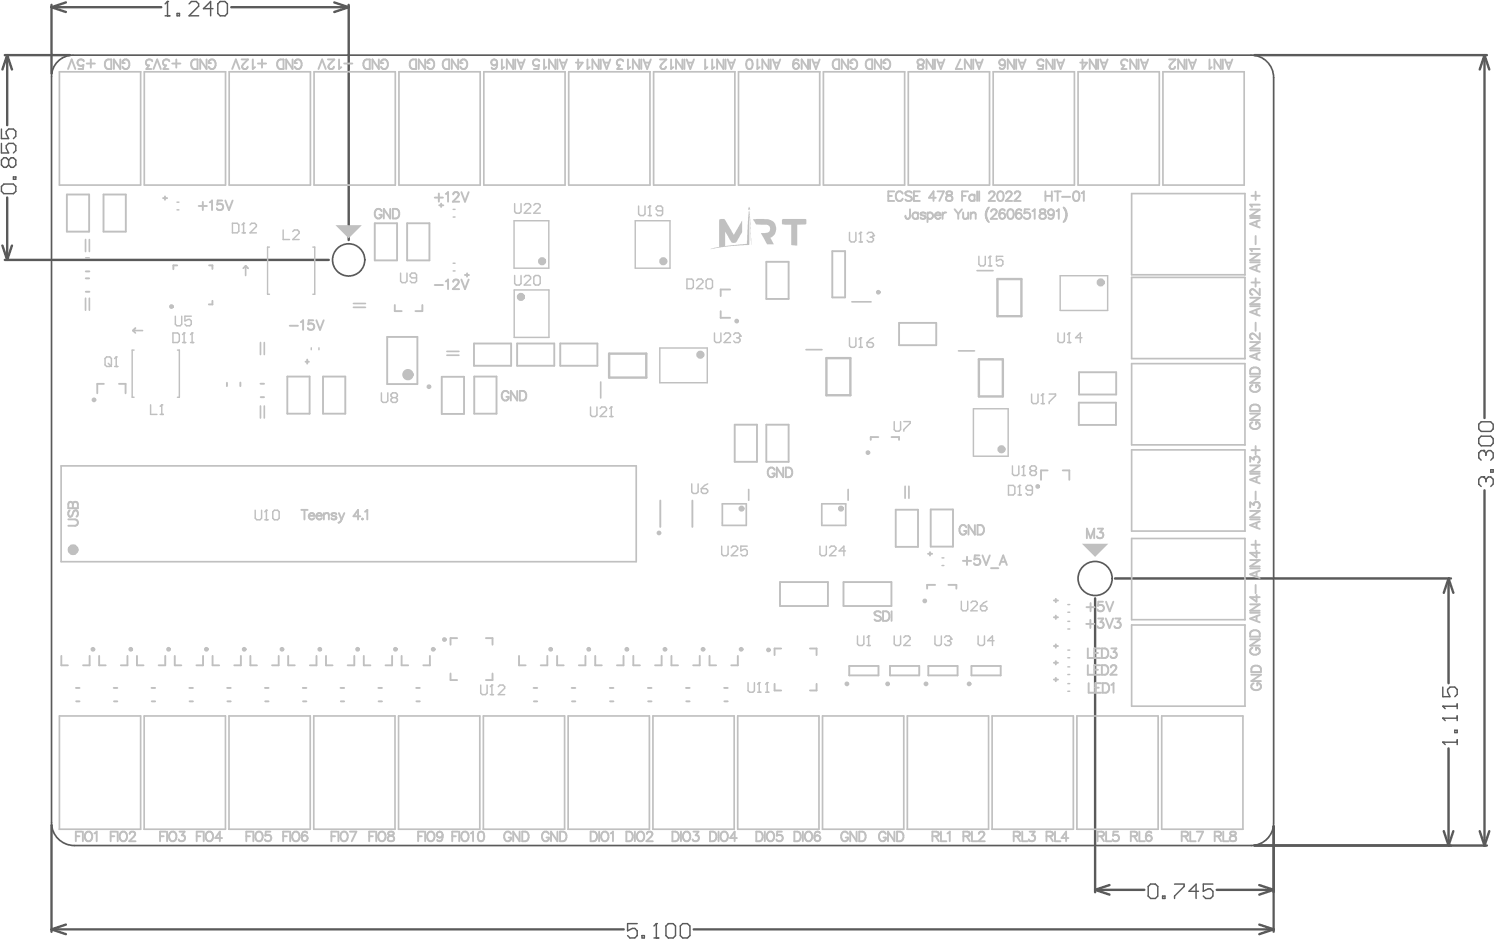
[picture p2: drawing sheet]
<svg xmlns="http://www.w3.org/2000/svg" width="528mm" height="332mm" viewBox="0 0 528 332" stroke-linecap="round" stroke-linejoin="round" font-family="sans-serif">
<g fill="none" stroke="#5a5a5a" stroke-width=".85">
<path d="M1.7 19.4h22.9M2.5 19.4l1.7 5.1M2.5 19.4l-1.7 5.1M2.5 19.4v24.8M18.2 2.5l5 1.7M18.2 2.5h38.7M18.2 1.7v24.2M23.2 .9l-5 1.6M81.6 2.5h41.4M117.9 .9l5.1 1.6M123 2.5l-5.1 1.7M123 1.7v83"/>
<path d="M442.5 19.4h82M523.7 19.4l1.7 5.1M523.7 19.4l-1.7 5.1M523.7 19.4v128.1M2.5 69.7v22M.8 86.6l1.7 5.1M1.7 91.7h114.3M4.2 86.6l-1.7 5.1M523.7 173v125.3M386.3 211.1v103.7M393.3 204.1h118.6M511 204.1l1.7 5"/>
<path d="M511 204.1l-1.7 5M511 204.1v36.9M511 264v34.3M18.2 291.1v37.6M442.5 298.3h82M449.3 291.5v37.2M509.3 293.2l1.7 5.1M512.7 293.2l-1.7 5.1M522 293.2l1.7 5.1M525.4 293.2l-1.7 5.1M386.3 313.9l5.1 1.7M386.3 313.9h17.4"/>
<path d="M391.4 312.2l-5.1 1.7M429.2 313.9h20.1M444.2 312.2l5.1 1.7M449.3 313.9l-5.1 1.7M18.2 327.9l5 1.7M18.2 327.9h201.9M23.2 326.2l-5 1.7M244.7 327.9h204.6M444.2 326.2l5.1 1.7M449.3 327.9l-5.1 1.7"/>
</g>
<path d="M58.2 5.6h1.7M59.1 .5v5.1M.5 45.5v3.4h2.5l-.8-1.7v-.8l.8-.9h1.7l.9 .9v1.7l-.9 .8M.5 50.6v3.4h2.5l-.8-1.7v-.9l.8-.8h1.7l.9 .8v1.7l-.9 .9M3 56.5l-.8-.8h-.8l-.9 .8v1.7l.9 .8h.8l.8-.8M3 56.5l.9-.8h.8l.9 .8v1.7l-.9 .8h-.8l-.9-.8M3 56.5v1.7M.5 65.8l.9-.9h3.3l.9 .9v1.7l-.9 .8h-3.3l-.9-.8zM4.7 62.4h.9v.9h-.9z" fill="none" stroke="#5a5a5a" stroke-width=".51"/>
<circle cx="59.1" cy=".5" r=".25" fill="#5a5a5a"/>
<path d="M59.1 .5l-.9 .9M62.5 4.7h.8v.9h-.8zM66.7 1.4l.8-.9h1.7l.9 .9v.8l-3.4 3.4h3.4M75.2 3.1h-3.4l2.5-2.6v5.1M76.8 1.4l.9-.9h1.7l.8 .9v3.3l-.8 .9h-1.7l-.9-.9zM509 261.8h5.1M514.1 261v1.7M405.1 312.7l.8-.8h1.7l.8 .8v3.4l-.8 .9h-1.7l-.8-.9zM410.1 316.1h.9v.9h-.9zM414.4 311.9h3.3v.8l-3.3 3.4v.9M422.8 314.4h-3.4l2.6-2.5v5.1M427.9 311.9h-3.4v2.5l1.7-.8h.8l.9 .8v1.7l-.9 .9h-1.7l-.8-.9" fill="none" stroke="#5a5a5a" stroke-width=".51"/>
<circle cx="509" cy="261.8" r=".25" fill="#5a5a5a"/>
<path d="M509 253.4h5.1M513.2 257.6h.9v.8h-.9zM514.1 252.5v1.7M509 261.8l.8 .9" fill="none" stroke="#5a5a5a" stroke-width=".51"/>
<circle cx="509" cy="253.4" r=".25" fill="#5a5a5a"/>
<path d="M509 253.4l.8 .8M509 249.2h5.1M514.1 248.3v1.7" fill="none" stroke="#5a5a5a" stroke-width=".51"/>
<circle cx="509" cy="249.2" r=".25" fill="#5a5a5a"/>
<path d="M523.4 168.2h-.9l-.8 .9v1.7l.8 .8M509 249.2l.8 .8M509 242.4v3.4h2.5l-.8-1.7v-.9l.8-.8h1.7l.9 .8v1.7l-.9 .9" fill="none" stroke="#5a5a5a" stroke-width=".51"/>
<circle cx="523.4" cy="168.2" r=".25" fill="#5a5a5a"/>
<path d="M523.4 159h-.9l-.8 .8v1.7l.8 .8M523.4 168.2l.8 .9M524.2 169.1v.8M524.2 169.1l.9-.9h.8l.8 .9v1.7l-.8 .8M525.9 165.7h.8v.9h-.8z" fill="none" stroke="#5a5a5a" stroke-width=".51"/>
<circle cx="523.4" cy="159" r=".25" fill="#5a5a5a"/>
<path d="M521.7 149.7l.8-.9h3.4l.8 .9v1.6l-.8 .9h-3.4l-.8-.9zM521.7 154.7l.8-.8h3.4l.8 .8v1.7l-.8 .9h-3.4l-.8-.9zM523.4 159l.8 .8M524.2 159.8v.8M524.2 159.8l.9-.8h.8l.8 .8v1.7l-.8 .8M224.8 325.8h-3.4v2.6l1.7-.9h.8l.9 .9v1.7l-.9 .8h-1.7l-.8-.8M226.5 330.1h.8v.8h-.8zM230.7 330.9h1.7M231.5 325.8v5.1" fill="none" stroke="#5a5a5a" stroke-width=".51"/>
<circle cx="231.5" cy="325.8" r=".25" fill="#5a5a5a"/>
<path d="M231.5 325.8l-.8 .9M234.9 326.7l.9-.9h1.7l.8 .9v3.4l-.8 .8h-1.7l-.9-.8zM240 326.7l.8-.9h1.7l.9 .9v3.4l-.9 .8h-1.7l-.8-.8z" fill="none" stroke="#5a5a5a" stroke-width=".51"/>
<g fill="none" stroke="#5a5a5a" stroke-width=".59">
<path d="M20 22.1a7.6 7.6 0 0 1 5.8-2.7h415.6a7.9 7.9 0 0 1 7.9 8v263a7.9 7.9 0 0 1-7.9 7.9h-415.2a8 8 0 0 1-8-8v-263.2a7.6 7.6 0 0 1 1.8-5z"/>
<circle cx="123" cy="91.7" r="5.7"/>
<circle cx="386.3" cy="204.1" r="6"/>
</g>
<g fill="#c0c0c0">
<path d="M118.4 79.4h9.2l-4.6 4.7z"/>
<path d="M381.7 191.8h9.3l-4.7 4.7z"/>
</g>
<g fill="none" stroke="#c0c0c0" stroke-width=".59">
<path d="M21 25.3h28.6v40h-28.6zM50.9 25.3h28.7v40h-28.7zM79.6 25.3h.1M80.8 25.3h28.7v40h-28.7zM109.5 25.3h.1M110.8 25.3h28.7v40h-28.7zM139.5 25.3h-.1M140.7 25.3h28.7v40h-28.7zM169.4 25.3h.1M170.7 25.3h28.6v40h-28.6zM199.3 25.3h.1M200.6 25.3h28.7v40h-28.7z"/>
<path d="M229.3 25.3h.1M230.6 25.3h28.6v40h-28.6zM259.2 25.3h.1M260.5 25.3h28.7v40h-28.7zM289.2 25.3h.1M290.5 25.3h28.6v40h-28.6zM320.4 25.3h28.7v40h-28.7zM349.1 25.3h.1M350.4 25.3h28.6v40h-28.6zM379 25.3h.1M380.3 25.3h28.7v40h-28.7zM409 25.3h.1"/>
<path d="M410.3 25.3h28.6v40h-28.6zM438.9 25.3h.1M399.2 68.3h40v28.6h-40zM30.2 84.5v4.2M31.5 84.5v4.2M86.6 93.8v3.4M86.6 93.8l.9 .8M86.6 93.8l-.8 .8M344.7 95.5h5.6M399.2 97.9h40v28.6h-40zM439.2 96.9h.1M30.2 105.2v4.2"/>
<path d="M31.5 105.2v4.2M46.9 116.6l.9 .9M46.9 116.6h3.4M47.8 115.8l-.9 .8M124.7 107.1h4.2M124.7 108.4h4.2M300.5 106.5h6.8M91.9 120.8v4.3M93.2 120.8v4.3M157.7 125.3h4.2M157.7 124h4.2M211.9 134.8v5.6"/>
<path d="M284.4 123.4h5.6M338.1 123.8h5.7M399.2 128.3h40v28.6h-40zM439.2 126.5h.1M91.9 143.2v4.3M93.2 143.2v4.3M399.2 158.7h40v28.6l-40 .1zM439.2 156.9h.1M21.6 164.4h202.8v33.8h-202.8zM254.8 177.7h8.5v7.6h-8.5zM264.1 172.7v3.8M289.9 177.7h8.5v7.6h-8.5z"/>
<path d="M299.2 172.7v3.8M319.3 171.5v4.3M320.6 171.5v4.3M399.2 190h40v28.6h-40zM439.2 187.3v.1M439.2 218.6h.1M399.2 220.5h40v28.6h-40zM21 252.6h28.6v39.9h-28.6zM50.9 252.6h28.6v39.9h-28.6zM80.8 252.6h28.6v39.9h-28.6zM110.7 252.6h28.7v39.9h-28.7zM140.6 252.6h28.7v39.9h-28.7z"/>
<path d="M170.5 252.6h28.7v39.9h-28.7zM200.4 252.6h28.7v39.9h-28.7zM230.3 252.6h28.7v39.9h-28.6zM260.3 252.6h28.6v39.9h-28.6zM290.2 252.6h28.6v39.9h-28.6zM320.1 252.6h28.6v39.9h-28.6zM350 252.6h28.7v39.9h-28.7zM379.9 252.6h28.7v39.9h-28.7zM409.8 252.6h28.7v39.9h-28.7zM439.2 249.1h.1M21 292.5h.1M50.9 292.5h.1"/>
<path d="M80.8 292.5h.1M110.7 292.5h.1M140.6 292.5h.1M200.4 292.5h.1M230.4 292.5h-.1M260.3 292.5h.1M290.2 292.5h.1M320.1 292.5h.1M379.9 292.5h.1M409.8 292.5h.1"/>
</g>
<g fill="none" stroke="#c0c0c0" stroke-width=".67">
<path d="M23.6 68.6h7.8v13.1h-7.8zM36.5 68.6h7.9v13.1h-7.9zM132.2 78.8h7.9v13.1h-7.9zM143.6 78.8h7.9v13.1h-7.9zM270.3 92.4h7.9v13.1h-7.9zM293.6 88.6h4.5v16.3h-4.5zM136.6 118.9h10.6v16.6h-10.6zM139.3 107.6v2.2h2.4M149 107.6v2.2h-2.4M254.2 109.8v2.3h3.4M257.6 102.1h-3.4v2.4M317.2 113.9h13.1v7.9h-13.1z"/>
<path d="M36.6 135.4h-2.3v3.3M42 135.4h2.3v3.3M101.4 132.8h7.8v13.1h-7.8zM114 132.8h7.8v13.1h-7.8zM155.8 132.9h7.9v13.1h-7.9zM167.2 121.2h13.1v7.8h-13.1zM167.3 132.8h7.9v13.1h-7.9zM182.4 121.2h13.1v7.8h-13.1zM197.6 121.2h13.1v7.8h-13.1zM380.7 131.3h13.1v7.9h-13.1zM259.2 149.8h7.8v13.1h-7.8zM270.3 149.8h7.9v13.1h-7.9z"/>
<path d="M309.8 154.2h-2.6v1M314.5 154.2h2.7v1M380.6 142.1h13.1v7.8h-13.1zM232.9 176.6v9.3M244.3 176.6v9.3M316 179.8h7.9v13.1h-7.9zM328.3 179.7h7.9v13.1h-7.9zM369.6 165.9h-2.4v3.4M374.9 165.9h2.3v3.4M275.2 205.3h16.9v8.5h-16.9zM297.6 205.3h16.9v8.5h-16.9zM329.9 206.3h-2.8v1.4"/>
<path d="M334.6 206.3h2.8v1.4M21.6 231.4v3.3h2.4M31.6 231.4v3.3h-2.3M35 231.4v3.3h2.3M45 231.4v3.3h-2.4M48.3 231.4v3.3h2.3M58.3 231.4v3.3h-2.3M61.7 231.4v3.3h2.3M71.6 231.4v3.3h-2.3M75 231.4v3.3h2.3M85 231.4v3.3h-2.4M88.3 231.4v3.3h2.4"/>
<path d="M98.3 231.4v3.3h-2.3M101.7 231.4v3.3h2.3M111.6 231.4v3.3h-2.3M115 231.4v3.3h2.3M125 231.4v3.3h-2.3M128.3 231.4v3.3h2.4M138.3 231.4v3.3h-2.3M141.7 231.4v3.3h2.3M151.7 231.4v3.3h-2.4M158.9 237.6v2.3h2.4M161.3 225.1h-2.4v2.3M171.4 225.1h2.3v2.3"/>
<path d="M173.7 237.6v2.3h-2.3M183.1 231.4v3.3h2.3M193.1 231.4v3.3h-2.3M196.5 231.4v3.3h2.4M206.5 231.4v3.3h-2.3M210 231.4v3.3h2.3M220 231.4v3.3h-2.4M223.4 231.4v3.3h2.4M233.4 231.4v3.3h-2.3M236.9 231.4v3.3h2.3M246.9 231.4v3.3h-2.4M250.3 231.4v3.3h2.3"/>
<path d="M260.3 231.4v3.3h-2.3M275.6 228.8h-2.3v2.3M285.7 228.8h2.4v2.3M299.6 234.9h10.3v3.4h-10.3zM314 234.9h10.3v3.4h-10.3zM327.5 234.9h10.3v3.4h-10.3zM342.7 234.9h10.3v3.4h-10.3zM273.3 241.3v2.3h2.3M288.1 241.3v2.3h-2.4"/>
</g>
<path d="M351.9 98.5h8.4v13h-8.4zM214.9 124.8h13.1v8.4h-13.1zM291.5 126.3h8.5v13.1h-8.5zM345.3 126.8h8.5v13.1h-8.5z" fill="none" stroke="#c0c0c0" stroke-width=".85"/>
<g fill="none" stroke="#c0c0c0" stroke-width=".51">
<path d="M62.4 74h.7M62.4 71.3h.7M159.9 73.9h.6M159.9 76.6h.6M181.3 77.9h12.3v16.7h-12.3zM224.1 77.9h12.3v16.7h-12.3zM95.1 87.2h-.7v16.6h.7M110.4 87.2h.6v16.6h-.6M159.9 95.6h.6M159.9 92.9h.6M374 97.3h16.8v12.2h-16.8zM181.4 102.3h12.3v16.7h-12.3z"/>
<path d="M47.3 123.5h-.7v16.6h.7M62.6 123.5h.7v16.6h-.7M109.8 122.7v.7M112.5 122.7v.7M232.8 122.8h16.7v12.2h-16.7zM343.4 144.2h12.3v16.7h-12.3zM332.3 199.5h.7M332.3 196.8h.7M376.7 219.2h.7M376.7 216h.7M376.7 213.3h.7M376.7 221.9h.7"/>
<path d="M376.7 238h.7M376.7 235.3h.7M376.7 232h.7M376.7 229.3h.7M376.7 243.9h.7M376.7 241.2h.7"/>
</g>
<g fill="none" stroke="#c0c0c0" stroke-width=".68">
<path d="M57.5 69.9h1.5M58.2 69.3v1.2M134.6 74.5a1.24 1.24 0 0 0-1.4-.8 1.24 1.24 0 0 0-1 1.3 1.48 1.48 0 0 0 .3 1.6 1.48 1.48 0 0 0 1.6 .3l.5-.6v-.5h-.8M137.7 73.7v3.4l-2.3-3.4v3.4M138.6 73.7h1.1a1.8 1.8 0 0 1 1.2 1.7 1.8 1.8 0 0 1-1.2 1.7h-1.1zM154.9 72.4h1.5M155.6 71.8v1.2M30.3 91h1.1M30.3 95.7h1.2M30.3 98.2h1.1M62.5 93.6h-1.3v1.4M73.8 93.6h1.1v1.3"/>
<path d="M164 97h1.4M164.8 96.4v1.2M30.3 102.9h1.2M74.9 106.1v1.3h-1.2M80.1 135v1.2M84.8 135v1.2M91.9 135.4h1.3M107.8 127.6h1.2M108.4 126.9v1.4M179.4 138.7a1.24 1.24 0 0 0-1.4-.8 1.24 1.24 0 0 0-1 1.3 1.48 1.48 0 0 0 .3 1.6 1.48 1.48 0 0 0 1.6 .3l.5-.6v-.5h-.8M182.5 137.9v3.4l-2.3-3.4v3.4M183.4 137.9h1.1a1.8 1.8 0 0 1 1.2 1.7 1.8 1.8 0 0 1-1.2 1.7h-1.1z"/>
<path d="M92 140.1h1.2M273.3 165.8a1.24 1.24 0 0 0-1.5-.9 1.24 1.24 0 0 0-.9 1.3 1.48 1.48 0 0 0 .3 1.6 1.48 1.48 0 0 0 1.6 .4l.5-.7v-.5h-.8M276.3 165v3.3l-2.3-3.3v3.3M277.2 165h1.2a1.8 1.8 0 0 1 1.1 1.6 1.8 1.8 0 0 1-1.1 1.7h-1.2zM327.4 195.4h1.4M328.1 194.8v1.2M340.9 186a1.24 1.24 0 0 0-1.4-.8 1.24 1.24 0 0 0-1 1.3 1.48 1.48 0 0 0 .3 1.6 1.48 1.48 0 0 0 1.6 .3l.5-.6v-.5h-.8M343.9 185.2v3.4l-2.2-3.4v3.4M344.9 185.2h1.1a1.8 1.8 0 0 1 1.2 1.7 1.8 1.8 0 0 1-1.2 1.7h-1.1zM371.8 217.8h1.4M371.8 211.8h1.4M372.5 211.3v1.1"/>
<path d="M372.5 217.2v1.2M371.8 239.7h1.4M371.8 233.8h1.4M371.8 227.9h1.4M372.5 227.3v1.2M372.5 233.2v1.2M372.5 239.1v1.2M26.8 242.7h1.3M26.9 247.4h1.2M40.1 242.7h1.3M40.2 247.4h1.2M53.5 242.7h1.2"/>
<path d="M53.5 247.4h1.2M66.8 242.7h1.3M66.9 247.4h1.2M80.1 242.7h1.3M80.2 247.4h1.2M93.5 242.7h1.2M93.6 247.4h1.1M106.8 242.7h1.3M106.9 247.4h1.2M120.2 242.7h1.2M120.2 247.4h1.2M133.5 242.7h1.3"/>
<path d="M133.6 247.4h1.2M146.8 242.7h1.3M146.9 247.4h1.2M188.2 242.7h1.3M188.3 247.4h1.2M201.7 242.7h1.3M201.8 247.4h1.2M215.1 242.7h1.3M215.2 247.4h1.2M228.6 242.7h1.2M228.7 247.4h1.1M242 242.7h1.3"/>
<path d="M242.1 247.4h1.2M255.5 242.7h1.2M255.5 247.4h1.2"/>
</g>
<path d="M264.3 72.9l.4 1.1h-.8zM265.6 77.3h4.8a3.4 3.4 0 0 1 3.4 2.7 3.4 3.4 0 0 1-1.8 3.8l-.2 .2 1.3 2.2h-2.5l-2.2-4h.9a1.88 1.88 0 0 0 2.3-1.1 1.46 1.46 0 0 0-.3-1.5 1.46 1.46 0 0 0-1.6-.3l-3-.1zM253.8 77.4l1.7-.2 .3 .4 3 5.2 3-5v4l-1.7 3a1.37 1.37 0 0 1-1.4 .9 1.37 1.37 0 0 1-1.2-1.1l-1.7-2.9v4.1a.63 .63 0 0 0 0 .8 .63 .63 0 0 0 .9 .1l6.8-.7 .4-9.3 .4-2.3 .5 4 .2 8-.7-10.6v10.6l-7.4 .5-6.3 1 3.1-.8zM275.9 77.4l8.3-.2 .3 .3v1.4l-.3 .3-2.9 .1v7.3l-2.2-.1v-7.2l-2.5-.1a.86 .86 0 0 1-.8-.4 .86 .86 0 0 1 0-1z" fill="#c0c0c0"/>
<g fill="none" stroke="#c0c0c0" stroke-width=".68">
<path d="M24 24.3l1.3-3.3 1.3 3.3M29.6 21.6a1.19 1.19 0 0 0-1.8-.5 1.19 1.19 0 0 0-.2 1.8 1.19 1.19 0 0 0 1.8 0l-.1 1.4h-1.6M30.6 22.4h2.9M32 21v2.9M37.3 21.4l.8-.4h1.2v3.3h-1.2a1.84 1.84 0 0 1-.8-2.9zM42.4 21v3.3l-2.2-3.3v3.3M44 22.3h-.8a1.22 1.22 0 0 1 1.2-1.4 1.22 1.22 0 0 1 1.2 1.4 1.48 1.48 0 0 1-.3 1.6 1.48 1.48 0 0 1-1.6 .3l-.5-.7M53.7 21.6a1.13 1.13 0 0 0-1.9-.4 1.13 1.13 0 0 0 .8 1.9l-1 1.2h1.8M54.2 24.3l1.3-3.3 1.2 3.3M59.8 21.6a1.13 1.13 0 0 0-2-.4 1.13 1.13 0 0 0 .8 1.9l-.9 1.2h1.7M60.7 22.4h2.9M62.2 21v2.9"/>
<path d="M67.8 21.4l.8-.4h1.1v3.3h-1.1a1.84 1.84 0 0 1-.8-2.9zM72.9 21v3.3l-2.3-3.3v3.3M74.5 22.3h-.9a1.22 1.22 0 0 1 1.3-1.4 1.22 1.22 0 0 1 1.2 1.4 1.48 1.48 0 0 1-.4 1.6 1.48 1.48 0 0 1-1.6 .3l-.5-.7M81.9 24.3l1.3-3.3 1.3 3.3M85.3 21h2.2l-1.6 1.6a1.02 1.02 0 0 0-.2 1.6l1 .1 .6-.8M89.2 21v3.3l.8-.6M91 22.4h2.9M92.4 21v2.9M98.1 21.4l.8-.4h1.1v3.3h-1.1a1.84 1.84 0 0 1-.8-2.9zM103.2 21v3.3l-2.2-3.3v3.3M104.8 22.3h-.8a1.22 1.22 0 0 1 1.2-1.4 1.22 1.22 0 0 1 1.2 1.4 1.48 1.48 0 0 1-.3 1.6 1.48 1.48 0 0 1-1.6 .3l-.5-.7M112.4 24.3l1.2-3.3 1.3 3.3"/>
<path d="M115.7 21h2.2l-1.6 1.6a1.02 1.02 0 0 0-.1 1.6l.9 .1 .7-.8M119.6 21v3.3l.8-.6M121.4 22.4h2.9M128.5 21.4l.8-.4h1.2v3.3h-1.2a1.84 1.84 0 0 1-.8-2.9zM133.6 21v3.3l-2.2-3.3v3.3M135.2 22.3h-.8a1.22 1.22 0 0 1 1.2-1.4 1.22 1.22 0 0 1 1.2 1.4 1.48 1.48 0 0 1-.3 1.6 1.48 1.48 0 0 1-1.6 .3l-.5-.7M144.9 21.4l.8-.4h1.1v3.3h-1.1a1.84 1.84 0 0 1-.8-2.9zM150 21v3.3l-2.3-3.3v3.3M151.6 22.3h-.8a1.22 1.22 0 0 1 1.2-1.4 1.22 1.22 0 0 1 1.2 1.4 1.48 1.48 0 0 1-.3 1.6 1.48 1.48 0 0 1-1.7 .3l-.4-.7M156.5 21.4l.8-.4h1.1v3.3h-1.1a1.84 1.84 0 0 1-.8-2.9zM161.6 21v3.3l-2.2-3.3v3.3M163.2 22.3h-.8a1.22 1.22 0 0 1 1.2-1.4 1.22 1.22 0 0 1 1.2 1.4 1.48 1.48 0 0 1-.3 1.6 1.48 1.48 0 0 1-1.6 .3l-.5-.7"/>
<path d="M175.4 22.1a1.59 1.59 0 0 1-1.3 2.2l-.7-.4M177 21v3.3l.9-.6M181 21v3.3l-2.2-3.3v3.3M181.8 21v3.3M182.5 21l1.3 3.3 1.3-3.3M183 22.1h1.6M190.3 21.6a1.19 1.19 0 0 0-1.8-.5 1.19 1.19 0 0 0-.2 1.8 1.19 1.19 0 0 0 1.8 0l-.2 1.4h-1.6M191.9 21v3.3l.8-.6M195.9 21v3.3l-2.2-3.3v3.3M196.6 21v3.3M197.4 21l1.3 3.3 1.3-3.3M197.9 22.1h1.6"/>
<path d="M204 21v3.3l1.6-2.2h-2.5M207.2 21v3.3l.8-.6M211.2 21v3.3l-2.2-3.3v3.3M211.9 21v3.3M212.7 21l1.3 3.3 1.3-3.3M213.2 22.1h1.6M219.9 21.6a1.13 1.13 0 0 0-2-.4 1.13 1.13 0 0 0 .8 1.9l-.9 1.2h1.7M221.5 21v3.3l.8-.6M225.5 21v3.3l-2.2-3.3v3.3M226.2 21v3.3M227 21l1.3 3.3 1.3-3.3M227.5 22.1h1.6"/>
<path d="M232.8 21h2.3l-1.6 1.6a1.02 1.02 0 0 0-.2 1.6l1 .1 .6-.8M236.7 21v3.3l.9-.6M240.7 21v3.3l-2.2-3.3v3.3M241.4 21v3.3M242.2 21l1.3 3.3 1.3-3.3M242.7 22.1h1.6M248.8 21v3.3l.8-.6M251.2 21v3.3l.8-.6M255.2 21v3.3l-2.2-3.3v3.3M255.9 21v3.3M256.7 21l1.3 3.3 1.3-3.3M257.2 22.1h1.6"/>
<path d="M263.7 21.1a1.1 1.1 0 0 1 1.6 .5 2.79 2.79 0 0 1-.3 2.6 1.1 1.1 0 0 1-1.6-.5 2.79 2.79 0 0 1 .3-2.6zM267.2 21v3.3l.8-.6M271.2 21v3.3l-2.3-3.3v3.3M271.9 21v3.3M272.7 21l1.3 3.3 1.2-3.3M273.2 22.1h1.6M281.7 21.4a1 1 0 0 0-1.4-.3l-.4 .5-.1 1.6M285.1 21v3.3l-2.3-3.3v3.3M285.8 21v3.3M286.6 21l1.3 3.3 1.2-3.3M287 22.1h1.7M294.1 21.4l.8-.4h1.1v3.3h-1.1a1.84 1.84 0 0 1-.8-2.9z"/>
<path d="M299.2 21v3.3l-2.2-3.3v3.3M300.8 22.3h-.8a1.22 1.22 0 0 1 1.2-1.4 1.22 1.22 0 0 1 1.2 1.4 1.48 1.48 0 0 1-.3 1.6 1.48 1.48 0 0 1-1.6 .3l-.5-.7M305.7 21.4l.8-.4h1.2v3.3h-1.2a1.84 1.84 0 0 1-.8-2.9zM310.9 21v3.3l-2.3-3.3v3.3M312.4 22.3h-.8a1.22 1.22 0 0 1 1.2-1.4 1.22 1.22 0 0 1 1.2 1.4 1.48 1.48 0 0 1-.3 1.6 1.48 1.48 0 0 1-1.6 .3l-.5-.7M323.8 21.3a1.21 1.21 0 0 1 1.3-.3 1.21 1.21 0 0 1 .8 1.1 1.97 1.97 0 0 1-1.9 1.1l-.2 .7a1.15 1.15 0 0 0 2 0l-.2-.7-.3-.1a1.25 1.25 0 0 1-1.3-.5 1.25 1.25 0 0 1-.2-1.3zM329.1 21v3.3l-2.2-3.3v3.3M329.8 21v3.3M330.6 21l1.3 3.3 1.3-3.3M331.1 22.1h1.6M338.8 21l-1.6 3.3h2.2M342.6 21v3.3l-2.2-3.3v3.3"/>
<path d="M343.3 21v3.3M344.1 21l1.3 3.3 1.3-3.3M344.6 22.1h1.6M354.6 22.1a1.59 1.59 0 0 1-1.3 2.2l-.7-.4M357.8 21v3.3l-2.3-3.3v3.3M358.5 21v3.3M359.3 21l1.3 3.3 1.2-3.3M359.7 22.1h1.7M368.2 21.6a1.19 1.19 0 0 0-1.8-.5 1.19 1.19 0 0 0-.2 1.8 1.19 1.19 0 0 0 1.8 0l-.1 1.4h-1.6M371.4 21v3.3l-2.3-3.3v3.3M372.1 21v3.3M372.9 21l1.3 3.3 1.2-3.3"/>
<path d="M373.4 22.1h1.6M381.9 21v3.3l1.6-2.2h-2.4M386.7 21v3.3l-2.3-3.3v3.3M387.4 21v3.3M388.2 21l1.3 3.3 1.2-3.3M388.7 22.1h1.6M397.8 21.6a1.13 1.13 0 0 0-2-.4 1.13 1.13 0 0 0 .8 1.9l-.9 1.2h1.8M401 21v3.3l-2.3-3.3v3.3M401.7 21v3.3M402.5 21l1.2 3.3 1.3-3.3M402.9 22.1h1.7M412.4 21h2.3l-1.6 1.6a1.02 1.02 0 0 0-.2 1.6l1 .1 .6-.8"/>
<path d="M417.9 21v3.3l-2.3-3.3v3.3M418.6 21v3.3M419.4 21l1.3 3.3 1.2-3.3M419.9 22.1h1.6M426.7 21v3.3l.8-.6M430.7 21v3.3l-2.3-3.3v3.3M431.4 21v3.3M432.2 21l1.3 3.3 1.2-3.3M432.7 22.1h1.6M70.1 72.7h2.9M71.6 71.2v2.9M74 71.4l.8-.7v3.4"/>
<path d="M78.4 70.7h-1.6l-.2 1.5a1.19 1.19 0 0 1 1.8 0 1.19 1.19 0 0 1-.2 1.7 1.19 1.19 0 0 1-1.7-.4M79.5 70.7l1.3 3.4 1.3-3.4M153.4 69.7h2.9M154.8 68.3v2.9M157.3 68.4l.8-.6v3.4M159.9 68.6l.7-.8h.6l.5 .3a1.05 1.05 0 0 1-.3 1.4l-1.7 1.7h2.3M162.8 67.8l1.2 3.4 1.3-3.4M441 76.9h3.4M441 73.9h3.4l-3.4 2.3h3.4M441.5 69.1h2.9M443 67.6v2.9M443.3 78.2v1.6"/>
<path d="M444.4 77.7l-3.4 1.3 3.4 1.3M444.4 72.2h-3.4l.7 .8M157.3 99.3l.8-.7v3.4M159.9 99.4l.7-.8h.6l.5 .3a1.05 1.05 0 0 1-.3 1.5l-1.7 1.6h2.3M162.8 98.6l1.2 3.4 1.3-3.4M441 92.5h3.4M441 89.6h3.4l-3.4 2.2h3.4M441.5 99.7h2.9M443 83.3v2.9M443 98.2v2.9M443.3 93.8v1.6M444.4 93.3l-3.4 1.3 3.4 1.3"/>
<path d="M444.4 87.8h-3.4l.7 .8M102.2 114.9h2.9M106.1 113.6l.8-.6v3.4M110.5 113h-1.6l-.1 1.4a1.19 1.19 0 0 1 1.8 0 1.19 1.19 0 0 1-.3 1.8 1.19 1.19 0 0 1-1.7-.5M111.6 113l1.3 3.4 1.3-3.4M153.4 100.6h2.9M441 108h3.4M441 105h3.4l-3.4 2.3h3.4M443 113.8v2.9M443.3 109.3v1.6M444.4 101.9v2.2l-1.6-1.6a1.02 1.02 0 0 0-1.6-.2l-.2 1 .8 .7M444.4 117.5v2.2l-1.6-1.6a1.02 1.02 0 0 0-1.6-.1l-.2 .9 .8 .7"/>
<path d="M444.4 108.8l-3.4 1.3 3.4 1.3M441 132.8h3.4l-3.4 2.3h3.4M441 123.6h3.4M441 120.7h3.4l-3.4 2.2h3.4M441.2 130.3a1.89 1.89 0 0 1 3.2 .5v1.1h-3.4zM441.8 135.8a1.24 1.24 0 0 0-.8 1.5 1.24 1.24 0 0 0 1.3 1 1.48 1.48 0 0 0 1.6-.4 1.48 1.48 0 0 0 .3-1.6l-.6-.5h-.5v.8M443.3 124.9v1.6M444.4 124.4l-3.4 1.3 3.4 1.3M441 145.9h3.4l-3.4 2.3h3.4M441.2 143.4a1.89 1.89 0 0 1 3.2 .5v1.1h-3.4zM441.5 158.8h2.9M441.8 148.9a1.24 1.24 0 0 0-.8 1.5 1.24 1.24 0 0 0 1.3 .9 1.48 1.48 0 0 0 1.6-.3 1.48 1.48 0 0 0 .3-1.6l-.6-.5h-.5v.8"/>
<path d="M443 157.4v2.9M24.3 177.4l.8-.4 .6 .8a.89 .89 0 0 1 .9-.8 .89 .89 0 0 1 .9 .8v1.5h-3.4zM25.7 177.8v1.5M106.3 179.9h2.2M107.4 179.9v3.4M441 162.9v-1.7l1.3 .9a1.13 1.13 0 0 1 1.8-.8 1.13 1.13 0 0 1-.3 2M441 179v-1.8l1.3 1a1.13 1.13 0 0 1 1.8-.9 1.13 1.13 0 0 1-.3 2M441 167.2h3.4M441 164.2h3.4l-3.4 2.2h3.4M443 173.4v2.9M443.3 168.4v1.6M444.4 167.9l-3.4 1.3 3.4 1.3"/>
<path d="M24.1 183.2h2.4a1.14 1.14 0 0 1 1 1.2 1.14 1.14 0 0 1-1 1.1h-2.4M24.6 180a1.27 1.27 0 0 0-.6 1.3 1.27 1.27 0 0 0 .9 1l.5-.3 .5-1.3a.82 .82 0 0 1 .6-.6 .82 .82 0 0 1 .8 .3 1.55 1.55 0 0 1-.3 1.9M108.9 182a1.06 1.06 0 0 0 .7 1.2 1.06 1.06 0 0 0 1.3-.4M109.1 181.5a.93 .93 0 0 1 1.1-.5 .93 .93 0 0 1 .7 1h-2zM111.6 182a1.07 1.07 0 0 0 .6 1.2 1.07 1.07 0 0 0 1.3-.4M111.8 181.5a.93 .93 0 0 1 1-.5 .93 .93 0 0 1 .7 1h-1.9zM114.2 181.6l.9-.6 .8 .2 .1 2.1M114.2 181v2.3M118.7 181.5a1.02 1.02 0 0 0-1.8 0l.5 .5 1.1 .3 .2 .5a1.02 1.02 0 0 1-1.8 0M119.5 181l1 2.3M120.5 183.3a1.29 1.29 0 0 1-1.1 1.1M121.5 181l-1 2.3"/>
<path d="M127.1 182.1h-2.4l1.6-2.2v3.4M127.7 183.1h.3zM128.8 180.5l.8-.6v3.4M339.7 197.9h2.9M341.1 196.4v2.9M345.5 195.9h-1.6l-.2 1.5a1.19 1.19 0 0 1 1.9 0 1.19 1.19 0 0 1-.3 1.7 1.19 1.19 0 0 1-1.7-.4M346.6 195.9l1.3 3.4 1.3-3.4M352.6 199.3l1.3-3.4 1.3 3.4M353.1 198.2h1.6M383.4 189.9v-3.4l1.3 3.4 1.3-3.4v3.4M387.3 186.5h1.8l-1 1.3a1.13 1.13 0 0 1 .8 1.8 1.13 1.13 0 0 1-1.9-.4M441 197.6h3.4l-3.4 2.2h3.4"/>
<path d="M441 183.2h3.4M441 180.2h3.4l-3.4 2.3h3.4M441.5 192.2h2.9M443 190.7v2.9M443.3 184.5v1.6M443.3 194.2v2.4l-2.3-1.6h3.4M444.4 184l-3.4 1.3 3.4 1.3M310.8 216.1a1.27 1.27 0 0 0-1.3-.5 1.27 1.27 0 0 0-1 .9l.3 .4 1.3 .5a.82 .82 0 0 1 .6 .6 .82 .82 0 0 1-.3 .9 1.55 1.55 0 0 1-1.9-.4M311.5 215.6h1.1a1.8 1.8 0 0 1 1.2 1.7 1.8 1.8 0 0 1-1.2 1.7h-1.1zM314.5 215.6v3.4M349.6 200.4h2.6M383.3 214.2h2.9"/>
<path d="M384.7 218.7v2.9M384.7 212.8v2.8M387.4 218.2h1.8l-1 1.3a1.13 1.13 0 0 1 .9 1.8 1.13 1.13 0 0 1-2-.4M389.1 212.3h-1.6l-.2 1.4a1.19 1.19 0 0 1 1.8 0 1.19 1.19 0 0 1-.2 1.8 1.19 1.19 0 0 1-1.7-.5M390.1 218.2l1.3 3.4 1.3-3.4M390.2 212.3l1.3 3.3 1.3-3.3M393.4 218.2h1.8l-1 1.3a1.13 1.13 0 0 1 .9 1.8 1.13 1.13 0 0 1-2-.4M441 200.5h3.4M441 216.2h3.4M441 213.2h3.4l-3.4 2.3h3.4M443 206.4v2.9M443.3 201.8v1.6"/>
<path d="M443.3 209.9v2.4l-2.3-1.6h3.4M443.3 217.4v1.6M444.4 201.3l-3.4 1.3 3.4 1.3M444.4 217l-3.4 1.2 3.4 1.3M383.2 220.1h2.9M383.8 234.7v3.3h1.9M383.8 228.7v3.4h1.9M386.1 230.4h1.2M386.1 236.3h1.2M388.1 228.7h-2v3.4h2M388.1 234.7h-2v3.3h2M388.7 234.7h1.1a1.8 1.8 0 0 1 1.2 1.7 1.8 1.8 0 0 1-1.2 1.6h-1.1z"/>
<path d="M388.7 228.7h1.1a1.8 1.8 0 0 1 1.2 1.7 1.8 1.8 0 0 1-1.2 1.7h-1.1zM391.9 235.5l.6-.8h.7l.5 .3a1.05 1.05 0 0 1-.4 1.4l-1.6 1.6h2.3M392 228.7h1.8l-.9 1.3a1.13 1.13 0 0 1 .8 1.8 1.13 1.13 0 0 1-2-.3M441 225.5h3.4l-3.4 2.3h3.4M441.2 223a1.89 1.89 0 0 1 3.2 .5v1.1h-3.4zM441.4 238h3.4l-3.4 2.3h3.4M441.6 235.5a1.89 1.89 0 0 1 3.2 .5v1.1h-3.4zM441.8 228.6a1.24 1.24 0 0 0-.8 1.4 1.24 1.24 0 0 0 1.3 1 1.48 1.48 0 0 0 1.6-.4 1.48 1.48 0 0 0 .3-1.6l-.6-.4h-.5v.8M384.1 241v3.4h1.9M386.4 242.6h1.2M388.5 241h-2.1v3.4h2.1M389 241h1.1a1.8 1.8 0 0 1 1.2 1.7 1.8 1.8 0 0 1-1.2 1.7h-1.1z"/>
<path d="M392 241.6l.8-.6v3.4M442.3 241a1.24 1.24 0 0 0-.9 1.5 1.24 1.24 0 0 0 1.3 1 1.48 1.48 0 0 0 1.6-.4 1.48 1.48 0 0 0 .4-1.6l-.7-.5h-.5v.8M26.8 295h1.2M28.8 293.4h-2v3.4M29.2 293.4v3.4M30.3 293.9a1.25 1.25 0 0 1 1.4-.5 1.25 1.25 0 0 1 .8 1.3 1.48 1.48 0 0 1-.3 1.6 1.48 1.48 0 0 1-1.6 .3 2.1 2.1 0 0 1-.3-2.7zM33.3 294l.8-.6v3.4M39 295h1.3M41.1 293.4h-2.1v3.4M41.5 293.4v3.4M42.5 293.9a1.25 1.25 0 0 1 1.5-.5 1.25 1.25 0 0 1 .8 1.3 1.48 1.48 0 0 1-.3 1.6 1.48 1.48 0 0 1-1.6 .3 2.1 2.1 0 0 1-.4-2.7zM45.8 294.2l.6-.8h.6l.5 .3a1.05 1.05 0 0 1-.3 1.5l-1.6 1.6h2.2"/>
<path d="M56.5 295h1.3M58.6 293.4h-2.1v3.4M58.9 293.4v3.4M60 293.9a1.25 1.25 0 0 1 1.4-.5 1.25 1.25 0 0 1 .8 1.3 1.48 1.48 0 0 1-.3 1.6 1.48 1.48 0 0 1-1.6 .3 2.1 2.1 0 0 1-.3-2.7zM63.3 293.4h1.8l-1 1.3a1.13 1.13 0 0 1 .9 1.8 1.13 1.13 0 0 1-2-.4M69.4 295h1.3M71.5 293.4h-2.1v3.4M71.9 293.4v3.4M73.2 293.5a1.62 1.62 0 0 1 2 .8 1.62 1.62 0 0 1-.4 2 1.25 1.25 0 0 1-1.4 .4 1.25 1.25 0 0 1-.8-1.2 2.05 2.05 0 0 1 .6-2zM78.4 295.6h-2.5l1.7-2.2v3.4M86.9 295h1.3M89 293.4h-2.1v3.4"/>
<path d="M89.4 293.4v3.4M90.4 293.9a1.25 1.25 0 0 1 1.4-.5 1.25 1.25 0 0 1 .9 1.3 1.48 1.48 0 0 1-.4 1.6 1.48 1.48 0 0 1-1.6 .3 2.1 2.1 0 0 1-.3-2.7zM95.4 293.4h-1.6l-.2 1.4a1.19 1.19 0 0 1 1.8 0 1.19 1.19 0 0 1-.2 1.8 1.19 1.19 0 0 1-1.8-.5M99.9 295h1.3M102 293.4h-2.1v3.4M102.4 293.4v3.4M103.4 293.9a1.25 1.25 0 0 1 1.4-.5 1.25 1.25 0 0 1 .9 1.3 1.48 1.48 0 0 1-.4 1.6 1.48 1.48 0 0 1-1.6 .3 2.1 2.1 0 0 1-.3-2.7zM108.4 293.9a1 1 0 0 0-1.5-.4l-.3 .5-.2 1.6M116.9 295h1.3M119 293.4h-2.1v3.4M119.4 293.4v3.4M120.4 293.9a1.25 1.25 0 0 1 1.4-.5 1.25 1.25 0 0 1 .9 1.3 1.48 1.48 0 0 1-.4 1.6 1.48 1.48 0 0 1-1.6 .3 2.1 2.1 0 0 1-.3-2.7z"/>
<path d="M123.5 293.4h2.2l-1.6 3.4M130.2 295h1.3M132.3 293.4h-2.1v3.4M132.7 293.4v3.4M133.8 293.9a1.25 1.25 0 0 1 1.4-.5 1.25 1.25 0 0 1 .8 1.3 1.48 1.48 0 0 1-.3 1.6 1.48 1.48 0 0 1-1.6 .3 2.1 2.1 0 0 1-.3-2.7zM137.1 293.5a.68 .68 0 0 0 .3 1.2 1.21 1.21 0 0 1 1.4 .5 1.21 1.21 0 0 1-.1 1.4 1.37 1.37 0 0 1-1.9-.5 1.33 1.33 0 0 1 1.6-1.4 .68 .68 0 0 0 .3-1.2zM147.5 295h1.3M149.6 293.4h-2.1v3.4M150 293.4v3.4M151 293.9a1.25 1.25 0 0 1 1.5-.5 1.25 1.25 0 0 1 .8 1.3 1.48 1.48 0 0 1-.3 1.6 1.48 1.48 0 0 1-1.7 .3 2.1 2.1 0 0 1-.3-2.7zM156.2 294.5a1.59 1.59 0 0 1-1.3 2.3l-.7-.5M159.5 295h1.3"/>
<path d="M161.6 293.4h-2.1v3.4M162 293.4v3.4M163 293.9a1.25 1.25 0 0 1 1.5-.5 1.25 1.25 0 0 1 .8 1.3 1.48 1.48 0 0 1-.3 1.6 1.48 1.48 0 0 1-1.6 .3 2.1 2.1 0 0 1-.4-2.7zM166.1 294l.8-.6v3.4M169 293.5a1.1 1.1 0 0 1 1.7 .5 2.79 2.79 0 0 1-.4 2.6 1.1 1.1 0 0 1-1.6-.5 2.79 2.79 0 0 1 .3-2.6zM180.3 294.2a1.24 1.24 0 0 0-1.4-.8 1.24 1.24 0 0 0-1 1.3 1.48 1.48 0 0 0 .3 1.6 1.48 1.48 0 0 0 1.6 .3l.5-.6v-.5h-.8M183.3 293.4v3.4l-2.3-3.4v3.4M184.2 293.4h1.2a1.8 1.8 0 0 1 1.1 1.7 1.8 1.8 0 0 1-1.1 1.7h-1.2zM193.6 294.2a1.24 1.24 0 0 0-1.4-.8 1.24 1.24 0 0 0-1 1.3 1.48 1.48 0 0 0 .3 1.6 1.48 1.48 0 0 0 1.6 .3l.5-.6v-.5h-.8M196.6 293.4v3.4l-2.2-3.4v3.4M197.6 293.4h1.1a1.8 1.8 0 0 1 1.2 1.7 1.8 1.8 0 0 1-1.2 1.7h-1.1zM208.4 293.4h1.1a1.8 1.8 0 0 1 1.2 1.7 1.8 1.8 0 0 1-1.2 1.7h-1.1z"/>
<path d="M211.4 293.4v3.4M212.4 293.9a1.25 1.25 0 0 1 1.4-.5 1.25 1.25 0 0 1 .8 1.3 1.48 1.48 0 0 1-.3 1.6 1.48 1.48 0 0 1-1.6 .3 2.1 2.1 0 0 1-.3-2.7zM215.4 294l.8-.6v3.4M221 293.4h1.1a1.8 1.8 0 0 1 1.2 1.7 1.8 1.8 0 0 1-1.2 1.7h-1.1zM224 293.4v3.4M225.3 293.5a1.62 1.62 0 0 1 2 .8 1.62 1.62 0 0 1-.4 2 1.25 1.25 0 0 1-1.4 .4 1.25 1.25 0 0 1-.8-1.2 2.05 2.05 0 0 1 .6-2zM228.2 294.2l.7-.8h.6l.5 .3a1.05 1.05 0 0 1-.3 1.5l-1.6 1.6h2.2M237.2 293.4h1.1a1.8 1.8 0 0 1 1.2 1.7 1.8 1.8 0 0 1-1.2 1.7h-1.1zM240.2 293.4v3.4M241.3 293.9a1.25 1.25 0 0 1 1.4-.5 1.25 1.25 0 0 1 .8 1.3 1.48 1.48 0 0 1-.3 1.6 1.48 1.48 0 0 1-1.6 .3 2.1 2.1 0 0 1-.3-2.7zM244.6 293.4h1.8l-1 1.3a1.13 1.13 0 0 1 .9 1.8 1.13 1.13 0 0 1-2-.4M250.5 293.4h1.1a1.8 1.8 0 0 1 1.2 1.7 1.8 1.8 0 0 1-1.2 1.7h-1.1z"/>
<path d="M253.5 293.4v3.4M254.5 293.9a1.25 1.25 0 0 1 1.4-.5 1.25 1.25 0 0 1 .9 1.3 1.48 1.48 0 0 1-.4 1.6 1.48 1.48 0 0 1-1.6 .3 2.1 2.1 0 0 1-.3-2.7zM260 295.6h-2.4l1.6-2.2v3.4M266.8 293.4h1.1a1.8 1.8 0 0 1 1.2 1.7 1.8 1.8 0 0 1-1.2 1.7h-1.1zM269.8 293.4v3.4M270.8 293.9a1.25 1.25 0 0 1 1.5-.5 1.25 1.25 0 0 1 .8 1.3 1.48 1.48 0 0 1-.3 1.6 1.48 1.48 0 0 1-1.6 .3 2.1 2.1 0 0 1-.4-2.7zM275.8 293.4h-1.6l-.2 1.4a1.19 1.19 0 0 1 1.9 0 1.19 1.19 0 0 1-.3 1.8 1.19 1.19 0 0 1-1.7-.5M280.2 293.4h1.1a1.8 1.8 0 0 1 1.2 1.7 1.8 1.8 0 0 1-1.2 1.7h-1.1zM283.2 293.4v3.4M284.3 293.9a1.25 1.25 0 0 1 1.4-.5 1.25 1.25 0 0 1 .8 1.3 1.48 1.48 0 0 1-.3 1.6 1.48 1.48 0 0 1-1.6 .3 2.1 2.1 0 0 1-.3-2.7zM289.2 293.9a1 1 0 0 0-1.4-.4l-.3 .5-.2 1.6M299.2 294.2a1.24 1.24 0 0 0-1.5-.8 1.24 1.24 0 0 0-1 1.3 1.48 1.48 0 0 0 .4 1.6 1.48 1.48 0 0 0 1.6 .3l.5-.6v-.5h-.8"/>
<path d="M302.2 293.4v3.4l-2.3-3.4v3.4M303.1 293.4h1.1a1.8 1.8 0 0 1 1.2 1.7 1.8 1.8 0 0 1-1.2 1.7h-1.1zM312.5 294.2a1.24 1.24 0 0 0-1.4-.8 1.24 1.24 0 0 0-1 1.3 1.48 1.48 0 0 0 .3 1.6 1.48 1.48 0 0 0 1.6 .3l.5-.6v-.5h-.8M315.5 293.4v3.4l-2.2-3.4v3.4M316.5 293.4h1.1a1.8 1.8 0 0 1 1.2 1.7 1.8 1.8 0 0 1-1.2 1.7h-1.1zM328.9 295l2-.2 .3-.4-.2-.7-.6-.3h-1.5v3.4M330.1 295l1.1 1.8M331.9 293.4v3.4h2M334.2 294l.8-.6v3.4M339.9 295l1.9-.2 .3-.4-.2-.7-.6-.3h-1.4v3.4M341 295l1.1 1.8M342.9 293.4v3.4h1.9"/>
<path d="M345.3 294.2l.7-.8h.6l.5 .3a1.05 1.05 0 0 1-.3 1.5l-1.6 1.6h2.2M357.6 295l1.9-.2 .4-.4-.2-.7-.6-.3h-1.5v3.4M358.7 295l1.2 1.8M360.6 293.4v3.4h2M363.2 293.4h1.8l-1 1.3a1.13 1.13 0 0 1 .9 1.8 1.13 1.13 0 0 1-2-.4M369.2 295l1.9-.2 .3-.4-.1-.7-.7-.3h-1.4v3.4M370.3 295l1.1 1.8M372.2 293.4v3.4h1.9M376.9 295.6h-2.4l1.6-2.2v3.4M387.2 295l1.9-.2 .3-.4-.1-.7-.7-.3h-1.4v3.4M388.3 295l1.1 1.8M390.2 293.4v3.4h1.9"/>
<path d="M394.4 293.4h-1.6l-.1 1.4a1.19 1.19 0 0 1 1.8 0 1.19 1.19 0 0 1-.3 1.8 1.19 1.19 0 0 1-1.7-.5M398.9 295l2-.2 .3-.4-.2-.7-.6-.3h-1.5v3.4M400.1 295l1.1 1.8M401.9 293.4v3.4h2M406.2 293.9a1 1 0 0 0-1.5-.4l-.3 .5-.2 1.6M416.9 295l1.9-.2 .3-.4-.1-.7-.7-.3h-1.4v3.4M418 295l1.1 1.8M419.9 293.4v3.4h1.9M422.2 293.4h2.2l-1.6 3.4M428.5 295l2-.2 .3-.4-.2-.7-.6-.3h-1.5v3.4M429.7 295l1.1 1.8M431.5 293.4v3.4h2"/>
<path d="M434.2 293.5a.68 .68 0 0 0 .3 1.2 1.21 1.21 0 0 1 1.3 .5 1.21 1.21 0 0 1 0 1.4 1.37 1.37 0 0 1-2-.5 1.33 1.33 0 0 1 1.6-1.4 .68 .68 0 0 0 .4-1.2z"/>
<circle cx="174.3" cy="22" r="1.05"/>
<circle cx="280.8" cy="23.3" r="1.05"/>
<circle cx="353.5" cy="22" r="1.05"/>
<circle cx="107.5" cy="295.7" r="1.05"/>
<circle cx="155.1" cy="294.4" r="1.05"/>
<circle cx="288.4" cy="295.7" r="1.05"/>
<circle cx="405.3" cy="295.7" r="1.05"/>
</g>
<g fill="none" stroke="#c0c0c0" stroke-width=".51">
<path d="M252.1 117.5v2.8l.5 .5h1.2l.5-.5v-2.8M255.4 118l.6-.5h1.1l.6 .5v.6l-2.3 2.2h2.3M258.8 118l.6-.5h1.1l.6 .5v.6M254.6 192.7v2.8l.6 .5h1.1l.5-.5v-2.8M258 193.2l.5-.5h1.2l.5 .5v.6l-2.2 2.2h2.2M263.6 192.7h-2.2v1.7l1.1-.6h.5l.6 .6v1.1l-.6 .5h-1.1l-.5-.5M289.3 192.7v2.8l.5 .5h1.1l.6-.5v-2.8M292.6 193.2l.6-.5h1.1l.6 .5v.6l-2.3 2.2h2.3M298.3 194.4h-2.3l1.7-1.7v3.3M339.1 212.1v2.8l.6 .6h1.1l.6-.6v-2.8M342.5 212.7l.6-.6h1.1l.6 .6v.5l-2.3 2.3h2.3M345.9 213.8h1.7l.5 .6v.5l-.5 .6h-1.1l-.6-.6z"/>
<path d="M348.1 212.1l-1.1 .6-1.1 1.1"/>
</g>
<circle cx="261.1" cy="118.6" r=".25" fill="#c0c0c0"/>
<path d="M181.6 71.8v2.9l.5 .5h1.1l.6-.5v-2.9M184.9 72.4l.6-.6h1.1l.6 .6v.6l-2.3 2.2h2.3M188.3 72.4l.6-.6h1.1l.6 .6v.6l-2.3 2.2h2.3M259.9 119.2h.6M260.5 119.2l.6 .5v.6l-.6 .5h-1.1l-.6-.5M261.1 118.6l-.6 .6M208.3 143.6v2.8l.6 .6h1.1l.6-.6v-2.8M211.7 144.1l.6-.5h1.1l.6 .5v.6l-2.3 2.3h2.3M215.1 147h1.1M215.7 143.6v3.4" fill="none" stroke="#c0c0c0" stroke-width=".51"/>
<circle cx="215.7" cy="143.6" r=".25" fill="#c0c0c0"/>
<path d="M225.3 72.7v2.8l.6 .6h1.1l.5-.6v-2.8M228.7 76.1h1.1M229.2 72.7v3.4M181.6 97.2v2.8l.5 .6h1.1l.6-.6v-2.8M184.9 97.7l.6-.5h1.1l.6 .5v.6l-2.3 2.3h2.3M188.3 97.7l.6-.5h1.1l.6 .5v2.3l-.6 .6h-1.1l-.6-.6zM215.7 143.6l-.6 .5" fill="none" stroke="#c0c0c0" stroke-width=".51"/>
<circle cx="229.2" cy="72.7" r=".25" fill="#c0c0c0"/>
<path d="M229.2 72.7l-.5 .5M233.7 74.4h-1.6l-.6-.6v-.6l.6-.5h1.1l.5 .5v2.3l-.5 .6h-1.1l-.6-.6M357.2 164.4v2.8l.5 .5h1.2l.5-.5v-2.8M360.5 167.7h1.2M361.1 164.4v3.3" fill="none" stroke="#c0c0c0" stroke-width=".51"/>
<circle cx="361.1" cy="164.4" r=".25" fill="#c0c0c0"/>
<path d="M363.9 139v2.8l.6 .6h1.1l.6-.6v-2.8M367.9 139v3.4M367.3 142.4h1.1M361.1 164.4l-.6 .5M363.9 166l-.5-.5v-.6l.5-.5h1.2l.5 .5v.6l-.5 .5M363.9 166l-.5 .6v.6l.5 .5h1.2l.5-.5v-.6l-.5-.6M363.9 166h1.2" fill="none" stroke="#c0c0c0" stroke-width=".51"/>
<circle cx="367.9" cy="139" r=".25" fill="#c0c0c0"/>
<path d="M299.7 119.2v2.8l.5 .5h1.2l.5-.5v-2.8M303.6 119.2v3.3M303.1 122.5h1.1M367.9 139l-.6 .6M370.1 139h2.3v.6l-2.3 2.2v.6" fill="none" stroke="#c0c0c0" stroke-width=".51"/>
<circle cx="303.6" cy="119.2" r=".25" fill="#c0c0c0"/>
<path d="M345.3 90.4v2.8l.6 .6h1.1l.6-.6v-2.8M348.7 93.8h1.1M349.3 90.4v3.4M303.6 119.2l-.5 .5M308.1 119.2l-1.1 .5-1.1 1.1M305.9 120.8h1.7l.5 .6v.6l-.5 .5h-1.2l-.5-.5z" fill="none" stroke="#c0c0c0" stroke-width=".51"/>
<circle cx="349.3" cy="90.4" r=".25" fill="#c0c0c0"/>
<path d="M349.3 90.4l-.6 .6M353.8 90.4h-2.3v1.7l1.2-.5h.5l.6 .5v1.1l-.6 .6h-1.1l-.6-.6M373.2 117.5v2.8l.6 .5h1.1l.6-.5v-2.8M377.2 117.5v3.3M376.6 120.8h1.1" fill="none" stroke="#c0c0c0" stroke-width=".51"/>
<circle cx="377.2" cy="117.5" r=".25" fill="#c0c0c0"/>
<path d="M299.7 82v2.8l.5 .6h1.2l.5-.6v-2.8M303.1 85.4h1.1M303.6 82v3.4M377.2 117.5l-.6 .5M381.7 119.2h-2.3l1.7-1.7v3.3" fill="none" stroke="#c0c0c0" stroke-width=".51"/>
<circle cx="303.6" cy="82" r=".25" fill="#c0c0c0"/>
<path d="M303.6 82l-.5 .5M305.9 82.5l.5-.5h1.2l.5 .5v.6" fill="none" stroke="#c0c0c0" stroke-width=".51"/>
<circle cx="308.1" cy="83.1" r=".25" fill="#c0c0c0"/>
<path d="M307 83.7h.6M307.6 83.7l.5 .5v.6l-.5 .6h-1.2l-.5-.6M308.1 83.1l-.5 .6M169.6 241.7v2.8l.5 .6h1.2l.5-.6v-2.8M173 245.1h1.1M173.5 241.7v3.4" fill="none" stroke="#c0c0c0" stroke-width=".51"/>
<circle cx="173.5" cy="241.7" r=".25" fill="#c0c0c0"/>
<path d="M173.5 241.7l-.5 .5M175.8 242.2l.5-.5h1.2l.5 .5v.6l-2.2 2.3h2.2M263.9 240.8v2.8l.6 .6h1.1l.5-.6v-2.8M267.3 244.2h1.1M267.8 240.8v3.4" fill="none" stroke="#c0c0c0" stroke-width=".51"/>
<circle cx="267.8" cy="240.8" r=".25" fill="#c0c0c0"/>
<path d="M267.8 240.8l-.5 .6M270.1 244.2h1.1M270.7 240.8v3.4" fill="none" stroke="#c0c0c0" stroke-width=".51"/>
<circle cx="270.7" cy="240.8" r=".25" fill="#c0c0c0"/>
<path d="M90 180v2.8l.6 .6h1.1l.6-.6v-2.8M94 180v3.4M93.4 183.4h1.1M270.7 240.8l-.6 .6" fill="none" stroke="#c0c0c0" stroke-width=".51"/>
<circle cx="94" cy="180" r=".25" fill="#c0c0c0"/>
<g fill="none" stroke="#c0c0c0" stroke-width=".51">
<path d="M141.3 96.3v2.9l.6 .5h1.1l.6-.5v-2.9M147 98h-1.7l-.6-.5v-.6l.6-.6h1.1l.6 .6v2.3l-.6 .5h-1.1l-.6-.5M61.9 111.5v2.9l.5 .5h1.1l.6-.5v-2.9M67.5 111.5h-2.3v1.7l1.2-.5h.5l.6 .5v1.2l-.6 .5h-1.1l-.6-.5M134.6 138.6v2.8l.5 .6h1.1l.6-.6v-2.8M138.5 140.3l-.6 .5v.6l.6 .6h1.1l.6-.6v-.6l-.6-.5M138.5 140.3l-.6-.6v-.5l.6-.6h1.1l.6 .6v.5l-.6 .6M138.5 140.3h1.1M315.5 148.7v2.8l.5 .6h1.2l.5-.6v-2.8M318.8 148.7h2.3v.6l-2.3 2.2v.6M94 180l-.6 .6M244 170.7v2.8l.6 .6h1.1l.6-.6v-2.8"/>
<path d="M247.4 172.4h1.7l.6 .5v.6l-.6 .6h-1.1l-.6-.6zM249.7 170.7l-1.2 .6-1.1 1.1M96.2 180.6l.6-.6h1.1l.6 .6v2.2l-.6 .6h-1.1l-.6-.6zM329.8 224.3v2.9l.6 .5h1.1l.6-.5v-2.9M333.2 224.9l.6-.6h1.1l.6 .6v.6M345 224.3v2.9l.6 .5h1.1l.6-.5v-2.9M350.7 226h-2.3l1.7-1.7v3.4"/>
</g>
<circle cx="335.5" cy="225.5" r=".25" fill="#c0c0c0"/>
<path d="M302.5 224.3v2.9l.6 .5h1.1l.6-.5v-2.9M305.9 227.7h1.1M306.4 224.3v3.4M315.5 224.3v2.9l.5 .5h1.2l.5-.5v-2.9M318.8 224.9l.6-.6h1.1l.6 .6v.6l-2.3 2.2h2.3M334.3 226h.6M334.9 226l.6 .6v.6l-.6 .5h-1.1l-.6-.5M335.5 225.5l-.6 .5" fill="none" stroke="#c0c0c0" stroke-width=".51"/>
<circle cx="306.4" cy="224.3" r=".25" fill="#c0c0c0"/>
<path d="M37.1 126.5l.5-.6h1.1l.6 .6v2.2l-.6 .6h-1.1l-.5-.6zM38.2 128.2l1.1 1.1M40.4 129.3h1.2M41 125.9v3.4M306.4 224.3l-.5 .6" fill="none" stroke="#c0c0c0" stroke-width=".51"/>
<circle cx="41" cy="125.9" r=".25" fill="#c0c0c0"/>
<path d="M99.9 81.1v3.4h2.2M103.3 81.7l.5-.6h1.2l.5 .6v.6l-2.2 2.2h2.2M41 125.9l-.6 .6M53.1 142.8v3.4h2.3M56.5 146.2h1.1M57.1 142.8v3.4" fill="none" stroke="#c0c0c0" stroke-width=".51"/>
<circle cx="57.1" cy="142.8" r=".25" fill="#c0c0c0"/>
<path d="M242.3 98.5h1.7l.6 .5v2.3l-.6 .5h-1.7zM245.7 99l.6-.5h1.1l.6 .5v.6l-2.3 2.2h2.3M249.1 99l.6-.5h1.1l.6 .5v2.3l-.6 .5h-1.1l-.6-.5zM57.1 142.8l-.6 .6M355.8 171.2h1.6l.6 .6v2.3l-.6 .5h-1.6zM359.1 174.6h1.2M359.7 171.2v3.4" fill="none" stroke="#c0c0c0" stroke-width=".51"/>
<circle cx="359.7" cy="171.2" r=".25" fill="#c0c0c0"/>
<path d="M82 78.8h1.7l.6 .5v2.3l-.6 .5h-1.7zM85.9 78.8v3.3M85.4 82.1h1.1M359.7 171.2l-.6 .6M364.2 172.9h-1.7l-.5-.5v-.6l.5-.6h1.1l.6 .6v2.3l-.6 .5h-1.1l-.5-.5" fill="none" stroke="#c0c0c0" stroke-width=".51"/>
<circle cx="85.9" cy="78.8" r=".25" fill="#c0c0c0"/>
<path d="M85.9 78.8l-.5 .5M88.2 79.3l.6-.5h1.1l.6 .5v.6l-2.3 2.2h2.3M61 117.5h1.7l.6 .5v2.3l-.6 .5h-1.7zM65 117.5v3.3M64.4 120.8h1.1" fill="none" stroke="#c0c0c0" stroke-width=".51"/>
<circle cx="65" cy="117.5" r=".25" fill="#c0c0c0"/>
<path d="M65 117.5l-.6 .5M67.8 117.5v3.3M67.2 120.8h1.1" fill="none" stroke="#c0c0c0" stroke-width=".51"/>
<circle cx="67.8" cy="117.5" r=".25" fill="#c0c0c0"/>
<path d="M67.8 117.5l-.6 .5" fill="none" stroke="#c0c0c0" stroke-width=".51"/>
<g fill="none" stroke="#c0c0c0" stroke-width=".68">
<path d="M313.4 69.1h1.3M315.5 67.5h-2.1v3.4h2.1M318.4 68.3a1.24 1.24 0 0 0-1.4-.8 1.24 1.24 0 0 0-1 1.3 1.48 1.48 0 0 0 .4 1.6 1.48 1.48 0 0 0 1.6 .3l.4-.6M321 73.8v2.6l-.3 .7-.6 .1a.92 .92 0 0 1-.7-1.1M321.6 68a1.27 1.27 0 0 0-1.2-.5 1.27 1.27 0 0 0-1 .8l.3 .5 1.3 .5a.82 .82 0 0 1 .6 .6 .82 .82 0 0 1-.3 .8 1.55 1.55 0 0 1-1.9-.3M322.4 69.1h1.3M323.8 75.4a1.08 1.08 0 0 0-1.6-.1 1.08 1.08 0 0 0 0 1.6 1.08 1.08 0 0 0 1.6-.2M323.8 75v2.2M324.5 67.5h-2.1v3.4h2.1M326.5 75.4a1.02 1.02 0 0 0-1.8 0l.5 .5 1.1 .3 .2 .5a1.02 1.02 0 0 1-1.8 0M327.2 75.4a1.08 1.08 0 0 1 1.6-.1 1.08 1.08 0 0 1 0 1.6 1.08 1.08 0 0 1-1.6-.2M327.2 75v3.3"/>
<path d="M329.9 75.9a1.06 1.06 0 0 0 .6 1.2 1.06 1.06 0 0 0 1.3-.4M330 75.4a.93 .93 0 0 1 1.1-.5 .93 .93 0 0 1 .7 1h-1.9zM330.1 69.8h-2.4l1.6-2.3v3.4M330.7 67.5h2.3l-1.6 3.4M332.5 75v2.2M333.8 75a1.09 1.09 0 0 0-1.3 .9M334.1 67.7a.68 .68 0 0 0 .3 1.1 1.21 1.21 0 0 1 1.3 .5 1.21 1.21 0 0 1 0 1.4 1.37 1.37 0 0 1-2-.5 1.33 1.33 0 0 1 1.6-1.4 .68 .68 0 0 0 .4-1.1zM336.8 73.8l1.3 1.6M338.1 75.4v1.8M339.3 73.8l-1.2 1.6M339.4 69.1h1.3M339.8 75l.1 2.1 .8 .1 .8-.6"/>
<path d="M341.5 67.5h-2.1v3.4M341.5 75v2.2M342.4 75.6l.8-.6 .8 .1 .2 2.1M342.4 75v2.2M343.8 69.1a1.08 1.08 0 0 0-1.6-.1 1.08 1.08 0 0 0 0 1.6 1.08 1.08 0 0 0 1.6-.2M343.8 68.6v2.3M344.7 67.5v3.4M345.4 67.5v3.4M348.2 77.5l.3 .5M348.5 73.5a3.5 3.5 0 0 0 0 4.5M348.5 78l.4 .3M348.5 73.5l-.6 1.9 .3 2"/>
<path d="M348.9 73.2l-.4 .3M349 68.3l.6-.8h.6l.5 .3a1.05 1.05 0 0 1-.3 1.5l-1.6 1.6h2.2M349.7 74.6l.6-.8h.7l.4 .4a1.05 1.05 0 0 1-.3 1.4l-1.6 1.6h2.3M352.3 67.7a1.1 1.1 0 0 1 1.6 .5 2.79 2.79 0 0 1-.3 2.5 1.1 1.1 0 0 1-1.6-.5 2.79 2.79 0 0 1 .3-2.5zM354.5 74.3a1 1 0 0 0-1.5-.3l-.3 .5-.2 1.6M355 68.3l.6-.8h.7l.4 .3a1.05 1.05 0 0 1-.3 1.5l-1.6 1.6h2.3M355.8 74a1.1 1.1 0 0 1 1.7 .5 2.79 2.79 0 0 1-.4 2.6 1.1 1.1 0 0 1-1.6-.5 2.79 2.79 0 0 1 .3-2.6zM358 68.3l.6-.8h.7l.5 .3a1.05 1.05 0 0 1-.4 1.5l-1.6 1.6h2.3M360.3 74.3a1 1 0 0 0-1.4-.3l-.4 .5-.1 1.6M363.1 73.8h-1.6l-.1 1.5a1.19 1.19 0 0 1 1.8 0 1.19 1.19 0 0 1-.3 1.7 1.19 1.19 0 0 1-1.7-.4M364.2 74.5l.8-.7v3.4M367 74a.68 .68 0 0 0 .3 1.1 1.21 1.21 0 0 1 1.4 .5 1.21 1.21 0 0 1-.1 1.5 1.37 1.37 0 0 1-1.9-.5 1.33 1.33 0 0 1 1.6-1.5 .68 .68 0 0 0 .3-1.1z"/>
<path d="M368.8 69.1h2.3M368.8 67.5v3.4M371.1 67.5v3.4M371.8 75a1.59 1.59 0 0 1-1.3 2.2l-.6-.5M372 67.5h2.2M372.7 74.5l.8-.7v3.4M373.1 67.5v3.4M374.6 69.4h2.9M375.2 73.2l.3 .3M375.5 73.5a3.5 3.5 0 0 1 0 4.5M375.5 78l-.3 .3M375.5 73.5l.7 1.9-.2 1.5-.5 1.1"/>
<path d="M379 67.7a1.1 1.1 0 0 1 1.6 .5 2.79 2.79 0 0 1-.3 2.5 1.1 1.1 0 0 1-1.6-.5 2.79 2.79 0 0 1 .3-2.5zM381.6 68.2l.8-.7v3.4"/>
<circle cx="353.6" cy="76.2" r="1.05"/>
<circle cx="359.4" cy="76.2" r="1.05"/>
<circle cx="370.8" cy="74.9" r="1.05"/>
</g>
<g fill="none" stroke="#c0c0c0" stroke-width="1.7">
<circle cx="191.2" cy="92.2" r=".6"/>
<circle cx="234" cy="92.2" r=".6"/>
<circle cx="388.3" cy="99.6" r=".6"/>
<circle cx="183.8" cy="104.7" r=".6"/>
<circle cx="247.1" cy="125.1" r=".6"/>
<circle cx="353.3" cy="158.5" r=".6"/>
</g>
<g fill="none" stroke="#c0c0c0" stroke-width=".83">
<circle cx="259.9" cy="113.3" r=".42"/>
<circle cx="309.8" cy="103.1" r=".42"/>
<circle cx="151.3" cy="136.4" r=".42"/>
<circle cx="33.2" cy="141.1" r=".42"/>
<circle cx="306.2" cy="159.7" r=".42"/>
<circle cx="366.1" cy="171.6" r=".42"/>
<circle cx="232.5" cy="188" r=".42"/>
<circle cx="326.2" cy="212" r=".42"/>
<circle cx="32.8" cy="229.1" r=".42"/>
<circle cx="46.1" cy="229.1" r=".42"/>
<circle cx="59.5" cy="229.1" r=".42"/>
<circle cx="72.8" cy="229.1" r=".42"/>
<circle cx="86.1" cy="229.1" r=".42"/>
<circle cx="99.5" cy="229.1" r=".42"/>
<circle cx="112.8" cy="229.1" r=".42"/>
<circle cx="126.2" cy="229.1" r=".42"/>
<circle cx="139.5" cy="229.1" r=".42"/>
<circle cx="152.8" cy="229.1" r=".42"/>
<circle cx="156.8" cy="225.6" r=".42"/>
<circle cx="194.3" cy="229.1" r=".42"/>
<circle cx="207.7" cy="229.1" r=".42"/>
<circle cx="221.1" cy="229.1" r=".42"/>
<circle cx="234.6" cy="229.1" r=".42"/>
<circle cx="248" cy="229.1" r=".42"/>
<circle cx="261.5" cy="229.1" r=".42"/>
<circle cx="271.1" cy="229.3" r=".42"/>
<circle cx="298.8" cy="241.3" r=".42"/>
<circle cx="313.1" cy="241.3" r=".42"/>
<circle cx="326.7" cy="241.3" r=".42"/>
<circle cx="341.9" cy="241.3" r=".42"/>
</g>
<g fill="none" stroke="#c0c0c0" stroke-width="1.3">
<circle cx="261.6" cy="179.4" r=".42"/>
<circle cx="296.7" cy="179.4" r=".42"/>
</g>
<circle cx="143.9" cy="132.2" r="1" fill="none" stroke="#c0c0c0" stroke-width="2"/>
<circle cx="25.8" cy="193.9" r=".85" fill="none" stroke="#c0c0c0" stroke-width="2.1"/>
<circle cx="60.5" cy="108.2" r=".33" fill="none" stroke="#c0c0c0" stroke-width="1"/>
</svg>
